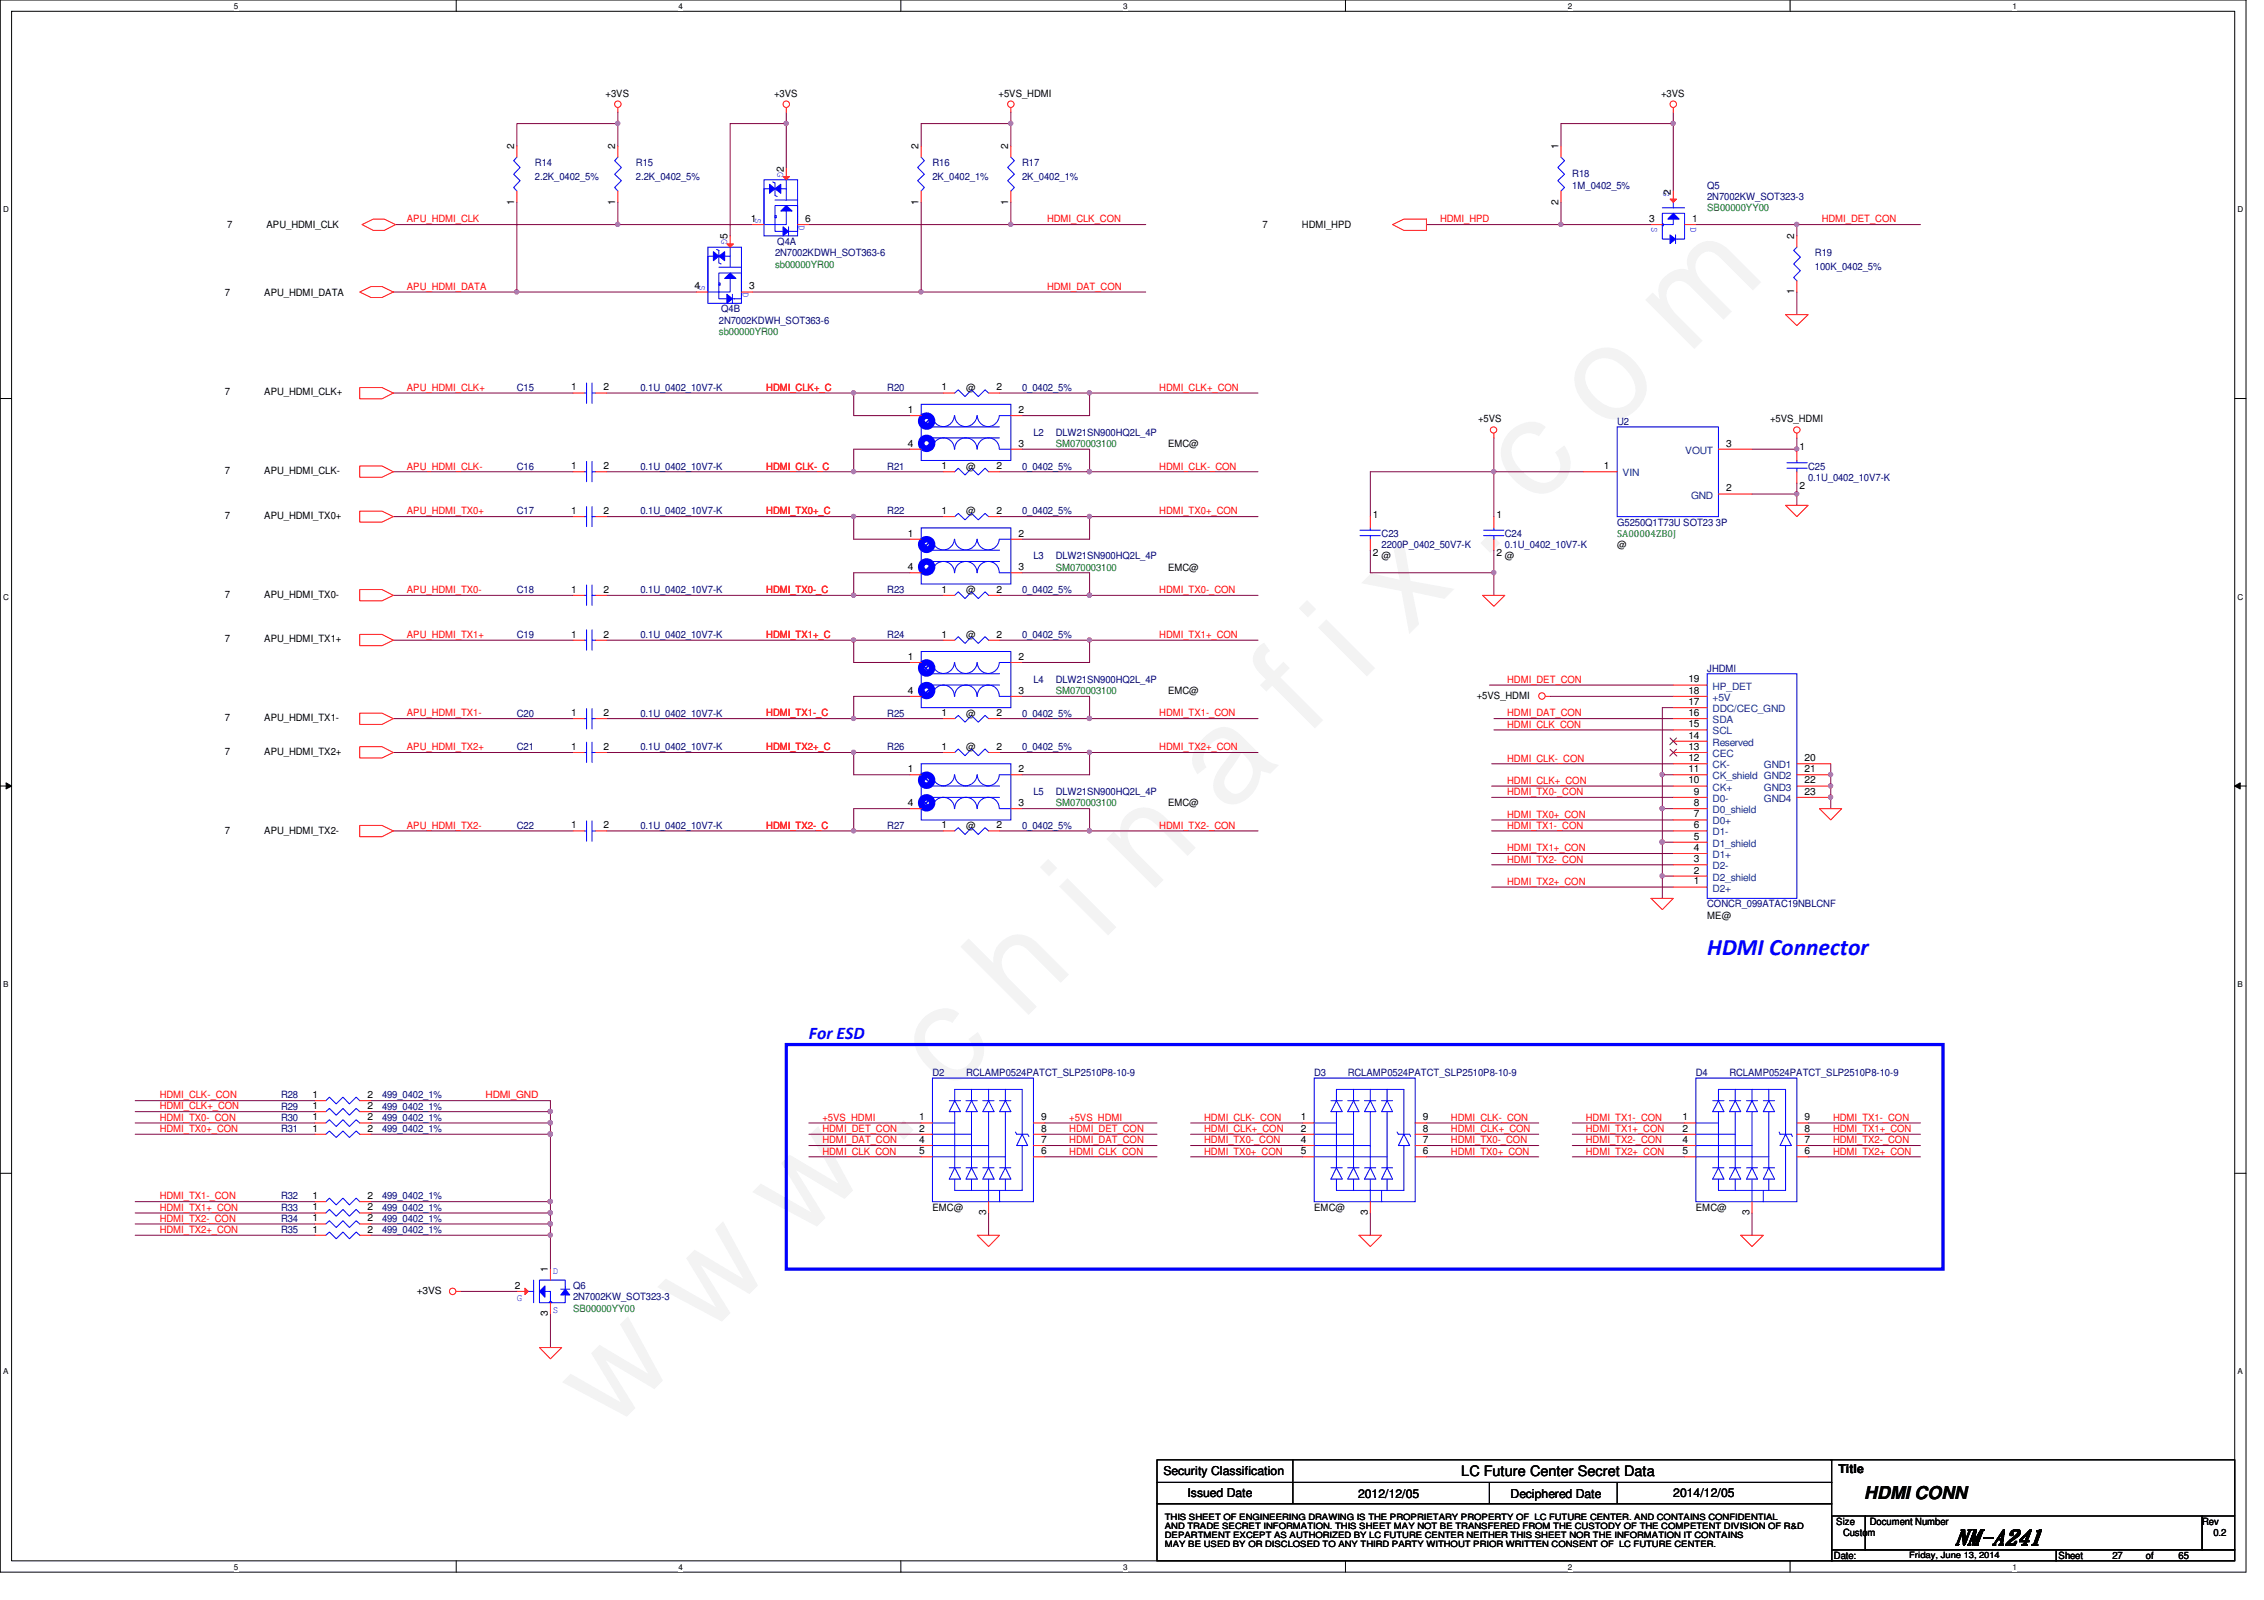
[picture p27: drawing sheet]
<svg xmlns="http://www.w3.org/2000/svg" width="297mm" height="210mm" viewBox="0 0 297 210" stroke-linecap="round" stroke-linejoin="round" font-family="sans-serif">
<defs><g id="words">
<text font-size="17.6" fill="#f0f" x="80.1" y="188" transform="rotate(-45 80.1 188)">w w w . c h i n a f i x . c o m</text>
<text font-size="3.1" fill="#00f" x="224" y="125.3">HDMI Connector</text>
<text font-size="2.8" x="256.4" y="202.7">NM-A241</text>
<text font-size="2.3" fill="#00f" x="106.1" y="136.3">For ESD</text>
<text font-size="2.3" x="244.6" y="196.6">HDMI CONN</text>
<text font-size="1.9" x="191.7" y="193.7">LC Future Center Secret Data</text>
<g font-size="1.6">
<text x="152.7" y="193.5">Security Classification</text>
<text x="155.8" y="196.3">Issued Date</text>
<text x="178.2" y="196.5">2012/12/05</text>
<text x="198.2" y="196.5">Deciphered Date</text>
<text x="219.5" y="196.3">2014/12/05</text>
<text x="241.2" y="193.2">Title</text>
</g>
<g font-size="1.3">
<text x="79.5" y="12.7">+3VS</text>
<text x="101.6" y="12.7">+3VS</text>
<text x="131" y="12.7">+5VS_HDMI</text>
<text x="217.9" y="12.7">+3VS</text>
<text x="67.5" y="19.6" transform="rotate(-90 67.5 19.6)">2</text>
<text x="80.7" y="19.6" transform="rotate(-90 80.7 19.6)">2</text>
<text x="102.8" y="22.6" transform="rotate(-90 102.8 22.6)">2</text>
<text x="120.5" y="19.6" transform="rotate(-90 120.5 19.6)">2</text>
<text x="132.3" y="19.6" transform="rotate(-90 132.3 19.6)">2</text>
<text x="204.5" y="19.6" transform="rotate(-90 204.5 19.6)">1</text>
<text x="29.8" y="29.9">7</text>
<text x="35" y="29.9">APU_HDMI_CLK</text>
<text x="67.5" y="26.8" transform="rotate(-90 67.5 26.8)">1</text>
<text x="80.7" y="26.8" transform="rotate(-90 80.7 26.8)">1</text>
<text x="98.5" y="29.1">1</text>
<text x="105.7" y="29.1">6</text>
<text x="120.5" y="26.8" transform="rotate(-90 120.5 26.8)">1</text>
<text x="132.3" y="26.8" transform="rotate(-90 132.3 26.8)">1</text>
<text x="165.6" y="29.9">7</text>
<text x="170.8" y="29.9">HDMI_HPD</text>
<text x="204.5" y="26.8" transform="rotate(-90 204.5 26.8)">2</text>
<text x="216.4" y="29.1">3</text>
<text x="219.2" y="25.5" transform="rotate(-90 219.2 25.5)">2</text>
<text x="222" y="29.1">1</text>
<text x="95.5" y="31.4" transform="rotate(-90 95.5 31.4)">5</text>
<text x="235.4" y="31.4" transform="rotate(-90 235.4 31.4)">2</text>
<text x="29.5" y="38.8">7</text>
<text x="34.7" y="38.8">APU_HDMI_DATA</text>
<text x="91.1" y="38">4</text>
<text x="98.3" y="38">3</text>
<text x="235.4" y="38.6" transform="rotate(-90 235.4 38.6)">1</text>
<text x="29.5" y="51.9">7</text>
<text x="34.7" y="51.9">APU_HDMI_CLK+</text>
<text x="74.9" y="51.2">1</text>
<text x="79.2" y="51.2">2</text>
<text x="123.5" y="51.2">1</text>
<text x="126.7" y="51.3">@</text>
<text x="130.7" y="51.2">2</text>
<text x="119.1" y="54.2">1</text>
<text x="119.1" y="58.6">4</text>
<text x="133.6" y="54.2">2</text>
<text x="133.6" y="58.6">3</text>
<text x="153.2" y="58.6">EMC@</text>
<text x="193.9" y="55.4">+5VS</text>
<text x="226.5" y="58.6">3</text>
<text x="232.2" y="55.4">+5VS_HDMI</text>
<text x="236.1" y="59.1">1</text>
<text x="29.5" y="62.2">7</text>
<text x="34.7" y="62.2">APU_HDMI_CLK-</text>
<text x="74.9" y="61.6">1</text>
<text x="79.2" y="61.6">2</text>
<text x="123.5" y="61.6">1</text>
<text x="126.7" y="61.6">@</text>
<text x="130.7" y="61.6">2</text>
<text x="210.4" y="61.6">1</text>
<text x="226.5" y="64.5">2</text>
<text x="236.1" y="64.1">2</text>
<text x="29.5" y="68.1">7</text>
<text x="34.7" y="68.1">APU_HDMI_TX0+</text>
<text x="74.9" y="67.4">1</text>
<text x="79.2" y="67.4">2</text>
<text x="119.1" y="70.4">1</text>
<text x="123.5" y="67.4">1</text>
<text x="126.7" y="67.5">@</text>
<text x="130.7" y="67.4">2</text>
<text x="133.6" y="70.4">2</text>
<text x="180.1" y="67.9">1</text>
<text x="196.3" y="67.9">1</text>
<text x="212.2" y="71.9">@</text>
<text x="74.9" y="77.8">1</text>
<text x="79.2" y="77.8">2</text>
<text x="119.1" y="74.8">4</text>
<text x="123.5" y="77.8">1</text>
<text x="126.7" y="77.8">@</text>
<text x="130.7" y="77.8">2</text>
<text x="133.6" y="74.8">3</text>
<text x="153.2" y="74.8">EMC@</text>
<text x="180.1" y="72.9">2</text>
<text x="181.3" y="73.4">@</text>
<text x="196.3" y="72.9">2</text>
<text x="197.4" y="73.4">@</text>
<text x="29.5" y="78.4">7</text>
<text x="34.7" y="78.4">APU_HDMI_TX0-</text>
<text x="74.9" y="83.7">1</text>
<text x="79.2" y="83.7">2</text>
<text x="123.5" y="83.7">1</text>
<text x="126.7" y="83.7">@</text>
<text x="130.7" y="83.7">2</text>
<text x="29.5" y="84.3">7</text>
<text x="34.7" y="84.3">APU_HDMI_TX1+</text>
<text x="119.1" y="86.6">1</text>
<text x="133.6" y="86.6">2</text>
<text x="221.5" y="89.5">19</text>
<text x="29.5" y="94.6">7</text>
<text x="34.7" y="94.6">APU_HDMI_TX1-</text>
<text x="74.9" y="93.9">1</text>
<text x="79.2" y="93.9">2</text>
<text x="119.1" y="91">4</text>
<text x="123.5" y="93.9">1</text>
<text x="126.7" y="94">@</text>
<text x="130.7" y="93.9">2</text>
<text x="133.6" y="91">3</text>
<text x="153.2" y="91.1">EMC@</text>
<text x="193.8" y="91.7">+5VS_HDMI</text>
<text x="221.5" y="95.4">15</text>
<text x="221.5" y="93.9">16</text>
<text x="221.5" y="92.5">17</text>
<text x="221.5" y="91">18</text>
<text x="29.5" y="99">7</text>
<text x="34.7" y="99">APU_HDMI_TX2+</text>
<text x="74.9" y="98.4">1</text>
<text x="79.2" y="98.4">2</text>
<text x="119.1" y="101.3">1</text>
<text x="123.5" y="98.4">1</text>
<text x="126.7" y="98.4">@</text>
<text x="130.7" y="98.4">2</text>
<text x="133.6" y="101.3">2</text>
<text x="221.5" y="101.3">11</text>
<text x="221.5" y="99.9">12</text>
<text x="221.5" y="98.4">13</text>
<text x="221.5" y="96.9">14</text>
<text x="236.8" y="99.9">20</text>
<text x="236.8" y="101.3">21</text>
<text x="119.1" y="105.7">4</text>
<text x="133.6" y="105.7">3</text>
<text x="153.2" y="105.8">EMC@</text>
<text x="221.5" y="102.8">10</text>
<text x="222.2" y="107.2">7</text>
<text x="222.2" y="105.7">8</text>
<text x="222.2" y="104.3">9</text>
<text x="236.8" y="102.8">22</text>
<text x="236.8" y="104.3">23</text>
<text x="29.5" y="109.3">7</text>
<text x="34.7" y="109.3">APU_HDMI_TX2-</text>
<text x="74.9" y="108.7">1</text>
<text x="79.2" y="108.7">2</text>
<text x="123.5" y="108.7">1</text>
<text x="126.7" y="108.8">@</text>
<text x="130.7" y="108.7">2</text>
<text x="222.2" y="113.1">3</text>
<text x="222.2" y="111.6">4</text>
<text x="222.2" y="110.2">5</text>
<text x="222.2" y="108.7">6</text>
<text x="222.2" y="116">1</text>
<text x="222.2" y="114.6">2</text>
<text x="224" y="120.5">ME@</text>
<text x="41" y="148.5">1</text>
<text x="41" y="145.5">1</text>
<text x="41" y="147">1</text>
<text x="41" y="144.1">1</text>
<text x="48.2" y="148.5">2</text>
<text x="48.2" y="145.5">2</text>
<text x="48.2" y="147">2</text>
<text x="48.2" y="144.1">2</text>
<text x="120.6" y="149.9">4</text>
<text x="120.6" y="148.5">2</text>
<text x="120.6" y="147">1</text>
<text x="136.6" y="149.9">7</text>
<text x="136.6" y="148.5">8</text>
<text x="136.6" y="147">9</text>
<text x="170.7" y="149.9">4</text>
<text x="170.7" y="148.5">2</text>
<text x="170.7" y="147">1</text>
<text x="186.7" y="149.9">7</text>
<text x="186.7" y="148.5">8</text>
<text x="186.7" y="147">9</text>
<text x="220.8" y="149.9">4</text>
<text x="220.8" y="148.5">2</text>
<text x="220.8" y="147">1</text>
<text x="236.8" y="149.9">7</text>
<text x="236.8" y="148.5">8</text>
<text x="236.8" y="147">9</text>
<text x="120.6" y="151.4">5</text>
<text x="136.6" y="151.4">6</text>
<text x="170.7" y="151.4">5</text>
<text x="186.7" y="151.4">6</text>
<text x="220.8" y="151.4">5</text>
<text x="236.8" y="151.4">6</text>
<text x="41" y="160.2">1</text>
<text x="41" y="157.3">1</text>
<text x="41" y="161.7">1</text>
<text x="41" y="158.8">1</text>
<text x="48.2" y="160.2">2</text>
<text x="48.2" y="157.3">2</text>
<text x="48.2" y="161.7">2</text>
<text x="48.2" y="158.8">2</text>
<text x="122.3" y="158.8">EMC@</text>
<text x="129.4" y="159.4" transform="rotate(-90 129.4 159.4)">3</text>
<text x="172.4" y="158.8">EMC@</text>
<text x="179.4" y="159.4" transform="rotate(-90 179.4 159.4)">3</text>
<text x="222.5" y="158.8">EMC@</text>
<text x="229.5" y="159.4" transform="rotate(-90 229.5 159.4)">3</text>
<text x="71.9" y="166.9" transform="rotate(-90 71.9 166.9)">1</text>
<text x="54.7" y="169.7">+3VS</text>
<text x="67.6" y="169.1">2</text>
<text x="71.9" y="172.7" transform="rotate(-90 71.9 172.7)">3</text>
<text x="240.9" y="200.1">Size</text>
<text x="241.8" y="201.5">Custom</text>
<text x="245.3" y="200.1">Document Number</text>
<text x="288.9" y="200.1">Rev</text>
<text x="290.4" y="201.5">0.2</text>
<text x="240.6" y="204.5">Date:</text>
<text x="270.1" y="204.5">Sheet</text>
<text x="277.2" y="204.5">27</text>
<text x="281.6" y="204.5">of</text>
<text x="285.8" y="204.5">65</text>
</g>
<g font-size="1.3" fill="#000080">
<text x="70.2" y="21.8">R14</text>
<text x="70.2" y="23.6">2.2K_0402_5%</text>
<text x="83.4" y="21.8">R15</text>
<text x="83.4" y="23.6">2.2K_0402_5%</text>
<text x="122.3" y="21.8">R16</text>
<text x="122.3" y="23.6">2K_0402_1%</text>
<text x="134.1" y="21.8">R17</text>
<text x="134.1" y="23.6">2K_0402_1%</text>
<text x="206.3" y="23.3">R18</text>
<text x="206.3" y="24.8">1M_0402_5%</text>
<text x="224" y="24.8">Q5</text>
<text x="224" y="26.2">2N7002KW_SOT323-3</text>
<text x="101.7" y="33.6">2N7002KDWH_SOT363-6</text>
<text x="102" y="32.1">Q4A</text>
<text x="238.1" y="33.6">R19</text>
<text x="238.1" y="35.4">100K_0402_5%</text>
<text x="94.6" y="41">Q4B</text>
<text x="94.3" y="42.5">2N7002KDWH_SOT363-6</text>
<text x="67.8" y="51.3">C15</text>
<text x="84" y="51.3">0.1U_0402_10V7-K</text>
<text x="116.4" y="51.3">R20</text>
<text x="134.1" y="51.3">0_0402_5%</text>
<text x="135.6" y="57.2">L2</text>
<text x="138.5" y="57.2">DLW21SN900HQ2L_4P</text>
<text x="212.2" y="55.7">U2</text>
<text x="67.8" y="61.6">C16</text>
<text x="84" y="61.6">0.1U_0402_10V7-K</text>
<text x="116.4" y="61.6">R21</text>
<text x="134.1" y="61.6">0_0402_5%</text>
<text x="237.2" y="61.6">C25</text>
<text x="237.2" y="63.1">0.1U_0402_10V7-K</text>
<text x="67.8" y="67.5">C17</text>
<text x="84" y="67.5">0.1U_0402_10V7-K</text>
<text x="116.4" y="67.5">R22</text>
<text x="134.1" y="67.5">0_0402_5%</text>
<text x="181.3" y="70.4">C23</text>
<text x="181.3" y="71.9">2200P_0402_50V7-K</text>
<text x="197.4" y="70.4">C24</text>
<text x="197.4" y="71.9">0.1U_0402_10V7-K</text>
<text x="212.2" y="69">G5250Q1T73U SOT23 3P</text>
<text x="67.8" y="77.8">C18</text>
<text x="84" y="77.8">0.1U_0402_10V7-K</text>
<text x="116.4" y="77.8">R23</text>
<text x="134.1" y="77.8">0_0402_5%</text>
<text x="135.6" y="73.4">L3</text>
<text x="138.5" y="73.4">DLW21SN900HQ2L_4P</text>
<text x="67.8" y="83.7">C19</text>
<text x="84" y="83.7">0.1U_0402_10V7-K</text>
<text x="116.4" y="83.7">R24</text>
<text x="134.1" y="83.7">0_0402_5%</text>
<text x="135.6" y="89.6">L4</text>
<text x="138.5" y="89.6">DLW21SN900HQ2L_4P</text>
<text x="224" y="88.1">JHDMI</text>
<text x="67.8" y="94">C20</text>
<text x="84" y="94">0.1U_0402_10V7-K</text>
<text x="116.4" y="94">R25</text>
<text x="134.1" y="94">0_0402_5%</text>
<text x="67.8" y="98.4">C21</text>
<text x="84" y="98.4">0.1U_0402_10V7-K</text>
<text x="116.4" y="98.4">R26</text>
<text x="134.1" y="98.4">0_0402_5%</text>
<text x="135.6" y="104.3">L5</text>
<text x="138.5" y="104.3">DLW21SN900HQ2L_4P</text>
<text x="67.8" y="108.8">C22</text>
<text x="84" y="108.8">0.1U_0402_10V7-K</text>
<text x="116.4" y="108.8">R27</text>
<text x="134.1" y="108.8">0_0402_5%</text>
<text x="224" y="119">CONCR_099ATAC19NBLCNF</text>
<text x="122.3" y="141.1">D2</text>
<text x="126.7" y="141.1">RCLAMP0524PATCT_SLP2510P8-10-9</text>
<text x="172.4" y="141.1">D3</text>
<text x="176.8" y="141.1">RCLAMP0524PATCT_SLP2510P8-10-9</text>
<text x="222.5" y="141.1">D4</text>
<text x="226.9" y="141.1">RCLAMP0524PATCT_SLP2510P8-10-9</text>
<text x="36.9" y="148.5">R31</text>
<text x="36.9" y="145.6">R29</text>
<text x="36.9" y="147">R30</text>
<text x="36.9" y="144.1">R28</text>
<text x="50.1" y="148.5">499_0402_1%</text>
<text x="50.1" y="145.6">499_0402_1%</text>
<text x="50.1" y="147">499_0402_1%</text>
<text x="50.1" y="144.1">499_0402_1%</text>
<text x="36.9" y="160.3">R34</text>
<text x="36.9" y="157.4">R32</text>
<text x="36.9" y="161.8">R35</text>
<text x="36.9" y="158.8">R33</text>
<text x="50.1" y="160.3">499_0402_1%</text>
<text x="50.1" y="157.4">499_0402_1%</text>
<text x="50.1" y="161.8">499_0402_1%</text>
<text x="50.1" y="158.8">499_0402_1%</text>
<text x="75.2" y="169.1">Q6</text>
<text x="75.2" y="170.6">2N7002KW_SOT323-3</text>
</g>
<g font-size="1.3" fill="#00f">
<text x="102" y="22.6" transform="rotate(90 102 22.6)">G</text>
<text x="99.1" y="28.6" transform="rotate(90 99.1 28.6)">S</text>
<text x="104.8" y="29.5" transform="rotate(90 104.8 29.5)">D</text>
<text x="216.7" y="29.8" transform="rotate(90 216.7 29.8)">S</text>
<text x="218.3" y="25.1" transform="rotate(90 218.3 25.1)">G</text>
<text x="221.8" y="29.8" transform="rotate(90 221.8 29.8)">D</text>
<text x="94.7" y="31.4" transform="rotate(90 94.7 31.4)">G</text>
<text x="91.7" y="37.4" transform="rotate(90 91.7 37.4)">S</text>
<text x="97.4" y="38.3" transform="rotate(90 97.4 38.3)">D</text>
<text x="72.5" y="167.1">D</text>
<text x="67.8" y="170.6">G</text>
<text x="72.5" y="172.3">S</text>
</g>
<g font-size="1.3" fill="#f00">
<text x="53.4" y="29.2">APU_HDMI_CLK</text>
<text x="137.4" y="29.2">HDMI_CLK_CON</text>
<text x="188.9" y="29.2">HDMI_HPD</text>
<text x="239" y="29.2">HDMI_DET_CON</text>
<text x="53.4" y="38">APU_HDMI_DATA</text>
<text x="137.4" y="38">HDMI_DAT_CON</text>
<text x="53.4" y="51.3">APU_HDMI_CLK+</text>
<text x="100.5" y="51.3">HDMI_CLK+_C</text>
<text x="152.1" y="51.3">HDMI_CLK+_CON</text>
<text x="53.4" y="61.6">APU_HDMI_CLK-</text>
<text x="100.5" y="61.6">HDMI_CLK-_C</text>
<text x="152.1" y="61.6">HDMI_CLK-_CON</text>
<text x="53.4" y="67.5">APU_HDMI_TX0+</text>
<text x="100.5" y="67.5">HDMI_TX0+_C</text>
<text x="152.1" y="67.5">HDMI_TX0+_CON</text>
<text x="53.4" y="77.8">APU_HDMI_TX0-</text>
<text x="100.5" y="77.8">HDMI_TX0-_C</text>
<text x="152.1" y="77.8">HDMI_TX0-_CON</text>
<text x="53.4" y="83.7">APU_HDMI_TX1+</text>
<text x="100.5" y="83.7">HDMI_TX1+_C</text>
<text x="152.1" y="83.7">HDMI_TX1+_CON</text>
<text x="197.7" y="89.6">HDMI_DET_CON</text>
<text x="53.4" y="94">APU_HDMI_TX1-</text>
<text x="100.5" y="94">HDMI_TX1-_C</text>
<text x="152.1" y="94">HDMI_TX1-_CON</text>
<text x="197.7" y="95.5">HDMI_CLK_CON</text>
<text x="197.7" y="94">HDMI_DAT_CON</text>
<text x="53.4" y="98.4">APU_HDMI_TX2+</text>
<text x="100.5" y="98.4">HDMI_TX2+_C</text>
<text x="152.1" y="98.4">HDMI_TX2+_CON</text>
<text x="197.7" y="99.9">HDMI_CLK-_CON</text>
<text x="197.7" y="104.3">HDMI_TX0-_CON</text>
<text x="197.7" y="102.8">HDMI_CLK+_CON</text>
<text x="197.7" y="107.3">HDMI_TX0+_CON</text>
<text x="53.4" y="108.7">APU_HDMI_TX2-</text>
<text x="100.5" y="108.7">HDMI_TX2-_C</text>
<text x="152.1" y="108.7">HDMI_TX2-_CON</text>
<text x="197.7" y="113.2">HDMI_TX2-_CON</text>
<text x="197.7" y="111.7">HDMI_TX1+_CON</text>
<text x="197.7" y="108.7">HDMI_TX1-_CON</text>
<text x="197.7" y="116.1">HDMI_TX2+_CON</text>
<text x="21" y="144.1">HDMI_CLK-_CON</text>
<text x="21" y="145.5">HDMI_CLK+_CON</text>
<text x="21" y="148.5">HDMI_TX0+_CON</text>
<text x="21" y="147">HDMI_TX0-_CON</text>
<text x="63.7" y="144.1">HDMI_GND</text>
<text x="107.9" y="147">+5VS_HDMI</text>
<text x="107.9" y="148.5">HDMI_DET_CON</text>
<text x="107.9" y="150">HDMI_DAT_CON</text>
<text x="140.3" y="147">+5VS_HDMI</text>
<text x="140.3" y="148.5">HDMI_DET_CON</text>
<text x="140.3" y="150">HDMI_DAT_CON</text>
<text x="158" y="147">HDMI_CLK-_CON</text>
<text x="158" y="148.5">HDMI_CLK+_CON</text>
<text x="158" y="150">HDMI_TX0-_CON</text>
<text x="190.4" y="147">HDMI_CLK-_CON</text>
<text x="190.4" y="148.5">HDMI_CLK+_CON</text>
<text x="190.4" y="150">HDMI_TX0-_CON</text>
<text x="208.1" y="148.5">HDMI_TX1+_CON</text>
<text x="208.1" y="147">HDMI_TX1-_CON</text>
<text x="208.1" y="150">HDMI_TX2-_CON</text>
<text x="240.5" y="148.5">HDMI_TX1+_CON</text>
<text x="240.5" y="147">HDMI_TX1-_CON</text>
<text x="240.5" y="150">HDMI_TX2-_CON</text>
<text x="107.9" y="151.5">HDMI_CLK_CON</text>
<text x="140.3" y="151.5">HDMI_CLK_CON</text>
<text x="158" y="151.5">HDMI_TX0+_CON</text>
<text x="190.4" y="151.5">HDMI_TX0+_CON</text>
<text x="208.1" y="151.5">HDMI_TX2+_CON</text>
<text x="240.5" y="151.5">HDMI_TX2+_CON</text>
<text x="21" y="158.8">HDMI_TX1+_CON</text>
<text x="21" y="157.4">HDMI_TX1-_CON</text>
<text x="21" y="161.8">HDMI_TX2+_CON</text>
<text x="21" y="160.3">HDMI_TX2-_CON</text>
</g>
<g font-size="1.3" fill="#008000">
<text x="224" y="27.7">SB00000YY00</text>
<text x="101.7" y="35.1">sb00000YR00</text>
<text x="94.3" y="43.9">sb00000YR00</text>
<text x="138.5" y="58.6">SM070003100</text>
<text x="212.2" y="70.5">SA00004ZB0J</text>
<text x="138.5" y="74.8">SM070003100</text>
<text x="138.5" y="91.1">SM070003100</text>
<text x="138.5" y="105.8">SM070003100</text>
<text x="75.2" y="172.1">SB00000YY00</text>
</g>
<g font-size="1.3" fill="#004080">
<text x="221.1" y="59.5">VOUT</text>
<text x="212.9" y="62.5">VIN</text>
<text x="221.9" y="65.4">GND</text>
<text x="224.7" y="94.9">SDA</text>
<text x="224.7" y="93.4">DDC/CEC_GND</text>
<text x="224.7" y="91.9">+5V</text>
<text x="224.7" y="90.5">HP_DET</text>
<text x="224.7" y="100.8">CK-</text>
<text x="224.7" y="99.3">CEC</text>
<text x="224.7" y="97.8">Reserved</text>
<text x="224.7" y="96.4">SCL</text>
<text x="231.4" y="100.8">GND1</text>
<text x="224.7" y="106.7">D0_shield</text>
<text x="224.7" y="105.2">D0-</text>
<text x="224.7" y="103.7">CK+</text>
<text x="224.7" y="102.2">CK_shield GND2</text>
<text x="231.4" y="103.7">GND3</text>
<text x="231.4" y="105.2">GND4</text>
<text x="224.7" y="112.6">D1+</text>
<text x="224.7" y="111.1">D1_shield</text>
<text x="224.7" y="109.6">D1-</text>
<text x="224.7" y="108.2">D0+</text>
<text x="224.7" y="117">D2+</text>
<text x="224.7" y="115.5">D2_shield</text>
<text x="224.7" y="114">D2-</text>
</g>
<g font-size="1.1">
<text x="30.7" y="1.1">5</text>
<text x="89" y="1.1">4</text>
<text x="147.4" y="1.1">3</text>
<text x="205.7" y="1.1">2</text>
<text x="264" y="1.1">1</text>
<text x=".4" y="27.9">D</text>
<text x="293.6" y="27.9">D</text>
<text x=".4" y="78.7">C</text>
<text x="293.6" y="78.7">C</text>
<text x=".4" y="129.5">B</text>
<text x="293.6" y="129.5">B</text>
<text x=".4" y="180.3">A</text>
<text x="293.6" y="180.3">A</text>
<text x="152.8" y="201.8">DEPARTMENT EXCEPT AS AUTHORIZED BY LC FUTURE CENTER NEITHER THIS SHEET NOR THE INFORMATION IT CONTAINS</text>
<text x="152.8" y="202.9">MAY BE USED BY OR DISCLOSED TO ANY THIRD PARTY WITHOUT PRIOR WRITTEN CONSENT OF LC FUTURE CENTER.</text>
<text x="152.8" y="199.4">THIS SHEET OF ENGINEERING DRAWING IS THE PROPRIETARY PROPERTY OF LC FUTURE CENTER. AND CONTAINS CONFIDENTIAL</text>
<text x="152.8" y="200.6">AND TRADE SECRET INFORMATION. THIS SHEET MAY NOT BE TRANSFERED FROM THE CUSTODY OF THE COMPETENT DIVISION OF R&amp;D</text>
<text x="30.7" y="205.9">5</text>
<text x="89" y="205.9">4</text>
<text x="147.4" y="205.9">3</text>
<text x="205.7" y="205.9">2</text>
<text x="250.5" y="204.4">Friday, June 13, 2014</text>
<text x="264" y="205.9">1</text>
</g>
</g></defs>
<path d="M0 0h294.7v206.2h-294.7zM1.5 1.5h291.7v203.3h-291.7z" fill="none" stroke="#000" stroke-width=".13"/>
<g fill="#fff">
<path d="M30.7 .2h.6v1.2h-.6z"/>
<path d="M30.7 204.9h.6v1.2h-.6z"/>
</g>
<path d="M59.9 0v1.5M59.9 204.8v1.4" fill="none" stroke="#000" stroke-width=".13"/>
<g fill="#fff">
<path d="M89 .2h.6v1.2h-.6z"/>
<path d="M89 204.9h.6v1.2h-.6z"/>
</g>
<path d="M118.2 0v1.5M118.2 204.8v1.4" fill="none" stroke="#000" stroke-width=".13"/>
<g fill="#fff">
<path d="M147.4 .2h.6v1.2h-.6z"/>
<path d="M147.4 204.9h.6v1.2h-.6z"/>
</g>
<path d="M176.5 0v1.5M176.5 204.8v1.4" fill="none" stroke="#000" stroke-width=".13"/>
<g fill="#fff">
<path d="M205.7 .2h.6v1.2h-.6z"/>
<path d="M205.7 204.9h.6v1.2h-.6z"/>
</g>
<path d="M234.9 0v1.5M234.9 204.8v1.4" fill="none" stroke="#000" stroke-width=".13"/>
<g fill="#fff">
<path d="M264 .2h.6v1.2h-.6z"/>
<path d="M264 204.9h.6v1.2h-.6z"/>
<path d="M.4 26.9h.8v1.2h-.8z"/>
<path d="M293.6 26.9h.7v1.2h-.7z"/>
<path d="M.4 77.7h.8v1.2h-.8z"/>
<path d="M293.6 77.7h.7v1.2h-.7z"/>
</g>
<path d="M0 52.3h1.5M293.2 52.3h1.5" fill="none" stroke="#000" stroke-width=".13"/>
<g fill="#fff">
<path d="M.4 128.5h.7v1.2h-.7z"/>
<path d="M293.6 128.5h.7v1.2h-.7z"/>
</g>
<path d="M0 103.1h1.5M.8 102.7l.7 .4-.7 .4zM293.2 103.1l.7-.4v.8zM293.2 103.1h1.5" fill="none" stroke="#000" stroke-width=".13"/>
<path d="M.8 102.7l.7 .4-.7 .4zM293.2 103.1l.7-.4v.8z" fill="#000"/>
<g fill="#fff">
<path d="M.4 179.3h.7v1.2h-.7z"/>
<path d="M293.6 179.3h.7v1.2h-.7z"/>
</g>
<path d="M0 153.9h1.5M293.2 153.9h1.5M60.4 171.6h.1" fill="none" stroke="#000" stroke-width=".13"/>
<path d="M103.2 137h151.7v29.5h-151.7z" fill="none" stroke="#00f" stroke-width=".42"/>
<path d="M219.5 14.7v1.5" fill="none" stroke="#800040" stroke-width=".13"/>
<circle cx="219.5" cy="16.2" r=".29" fill="#f0f"/>
<circle cx="219.5" cy="16.2" r=".29" fill="none" stroke="#f0f" stroke-width=".13"/>
<path d="M120.9 19.2v-3h11.7v3M219.5 16.2h-14.7v3M120.9 38.3h29.4" fill="none" stroke="#800040" stroke-width=".13"/>
<circle cx="132.6" cy="16.2" r=".29" fill="#f0f"/>
<circle cx="132.6" cy="16.2" r=".29" fill="none" stroke="#f0f" stroke-width=".13"/>
<g fill="none" stroke="#800040" stroke-width=".13">
<path d="M132.6 14.7v1.5M51.6 51.6h23.6M79.6 51.6h32.4v2.9M51.6 61.9h23.6M51.6 78.1h23.6M51.6 67.8h23.6M79.6 61.9h32.4M79.6 67.8h32.4M79.6 78.1h32.4M51.6 94.3h23.6M51.6 84h23.6M51.6 98.7h23.6"/>
<path d="M79.6 84h32.4M79.6 94.3h32.4M79.6 98.7h32.4M51.6 109h23.6M79.6 109h32.4M240.2 104.6v1.5M48.7 159.1h23.5M48.7 147.3h23.5M48.7 144.4h23.5M48.7 145.8h23.5M48.7 157.6h23.5M48.7 148.8h23.5"/>
<path d="M48.7 160.6h23.5M48.7 162.1h23.5"/>
</g>
<circle cx="240.2" cy="104.6" r=".29" fill="#f0f"/>
<circle cx="240.2" cy="104.6" r=".29" fill="none" stroke="#f0f" stroke-width=".13"/>
<path d="M103.2 22.1v-5.9h-7.4v14.7" fill="none" stroke="#800040" stroke-width=".13"/>
<circle cx="103.1" cy="16.2" r=".29" fill="#f0f"/>
<circle cx="103.1" cy="16.2" r=".29" fill="none" stroke="#f0f" stroke-width=".13"/>
<path d="M103.2 14.7v1.5" fill="none" stroke="#800040" stroke-width=".13"/>
<circle cx="67.8" cy="38.3" r=".29" fill="#f0f"/>
<circle cx="67.8" cy="38.3" r=".29" fill="none" stroke="#f0f" stroke-width=".13"/>
<path d="M219.5 16.2v8.9M235.8 29.5h16.2M240.2 103.1v1.5M60.4 169.4h7.4" fill="none" stroke="#800040" stroke-width=".13"/>
<circle cx="240.2" cy="103.1" r=".29" fill="#f0f"/>
<circle cx="240.2" cy="103.1" r=".29" fill="none" stroke="#f0f" stroke-width=".13"/>
<path d="M240.2 101.6v1.5" fill="none" stroke="#800040" stroke-width=".13"/>
<circle cx="240.2" cy="101.6" r=".29" fill="#f0f"/>
<circle cx="240.2" cy="101.6" r=".29" fill="none" stroke="#f0f" stroke-width=".13"/>
<path d="M81.1 16.2h-13.3v3M240.2 100.2v1.4" fill="none" stroke="#800040" stroke-width=".13"/>
<circle cx="81" cy="16.2" r=".29" fill="#f0f"/>
<circle cx="81" cy="16.2" r=".29" fill="none" stroke="#f0f" stroke-width=".13"/>
<g fill="none" stroke="#800040" stroke-width=".13">
<path d="M81.1 14.7v4.5M67.8 26.5v11.8h-16.2M81.1 26.5v3h-29.2M17.7 144.4h23.6M17.7 145.8h23.6M17.7 148.8h23.6M17.7 147.3h23.6M17.7 159.1h23.6M17.7 157.6h23.6M237.2 148.8h14.8M237.2 147.3h14.8M237.2 151.8h14.8"/>
<path d="M237.2 150.3h14.8M17.7 162.1h23.6M17.7 160.6h23.6"/>
</g>
<g fill="none" stroke="#f00" stroke-width=".13">
<path d="M81.1 14.1v.6M81.1 19.2v1.4M103.2 14.1v.6M120.9 19.2v1.4M132.6 14.1v.6M219.5 14.1v.6M47.2 38.3l1.5-.7h1.4l1.5 .7-1.5 .7h-1.4zM47.5 29.5l1.5-.8h1.4l1.5 .8-1.5 .7h-1.4zM47.2 50.8h2.9l1.5 .8-1.5 .7h-2.9zM47.2 61.1h2.9l1.5 .8-1.5 .7h-2.9zM47.2 77.3h2.9l1.5 .8-1.5 .7h-2.9zM47.2 67.1h2.9l1.5 .7-1.5 .7h-2.9z"/>
<path d="M47.2 93.6h2.9l1.5 .7-1.5 .7h-2.9zM47.2 83.2h2.9l1.5 .8-1.5 .7h-2.9zM47.2 98h2.9l1.5 .7-1.5 .7h-2.9zM47.2 108.3h2.9l1.5 .7-1.5 .8h-2.9zM238.7 106.1h2.9l-1.4 1.5zM41.3 148.8h1.5M41.3 145.8h1.5M47.2 148.8h1.5M47.2 145.8h1.5M41.3 160.6h1.5M47.2 160.6h1.5M59.9 169.4h.5"/>
<circle cx="81.1" cy="13.7" r=".43"/>
<circle cx="103.2" cy="13.7" r=".43"/>
<circle cx="132.6" cy="13.7" r=".43"/>
<circle cx="219.5" cy="13.7" r=".43"/>
<circle cx="59.4" cy="169.4" r=".43"/>
</g>
<path d="M151.8 191.5h88.5v3h-88.5zM151.8 194.5h88.5v2.8h-88.5zM151.8 197.3h88.5v7.5h-88.5zM169.6 191.5v5.8M195.4 194.5v2.8M212.2 194.5v2.8M240.2 191.5h53v7.4M240.3 198.9h4.4v4.4h-4.4zM244.7 198.9h44.2v4.4h-44.2zM288.9 198.9h4.3v4.4h-4.3zM240.3 203.3h29.5v1.5h-29.5zM269.8 203.3h23.4v1.5h-23.4z" fill="none" stroke="#000" stroke-width=".13"/>
<path d="M81.1 20.6l-.5 .5 .9 .9-.9 .9 .9 .8-.9 .9 .5 .5M100.2 23.6h4.4v7.3h-4.4zM101.4 23.9l.3 .1v1.7l.3 .1M103.2 23.6v2.6M120.9 20.6l.4 .5-.9 .9 .9 .9-.9 .8 .9 .9-.4 .5M42.8 148.8l.4-.4 .9 .8 .9-.8 .8 .8 .9-.8 .5 .4M42.8 145.8l.4-.4 .9 .9 .9-.9 .8 .9 .9-.9 .5 .4M42.8 160.6l.4-.5 .9 .9 .9-.9 .8 .9 .9-.9 .5 .5" fill="none" stroke="#00f" stroke-width=".13"/>
<path d="M102.7 23.2h.9l-.4 .4z" fill="#f00"/>
<g fill="none" stroke="#f00" stroke-width=".13">
<path d="M67.8 19.2v1.4M132.6 19.2v1.4M204.8 19.2v1.4M102.7 23.2h.9l-.4 .4zM103.2 22.1v1.5M235.8 100.2h4.4M235.8 101.6h4.4M235.8 103.1h4.4M235.8 104.6h4.4M41.3 157.6h1.5M41.3 147.3h1.5M41.3 159.1h1.5"/>
<path d="M41.3 144.4h1.5M47.2 157.6h1.5M47.2 147.3h1.5M47.2 159.1h1.5M47.2 144.4h1.5M41.3 162.1h1.5M47.2 162.1h1.5"/>
</g>
<path d="M67.8 20.6l-.4 .5 .8 .9-.8 .9 .8 .8-.8 .9 .4 .5M132.6 20.6l.5 .5-.9 .9 .9 .9-.9 .8 .9 .9-.5 .5M204.8 20.6l.5 .5-.9 .9 .9 .9-.9 .8 .9 .9-.5 .5M224 88.4h11.8v29.5h-11.8zM42.8 157.6l.4-.4 .9 .9 .9-.9 .8 .9 .9-.9 .5 .4M42.8 147.3l.4-.4 .9 .9 .9-.9 .8 .9 .9-.9 .5 .4M42.8 159.1l.4-.4 .9 .9 .9-.9 .8 .9 .9-.9 .5 .4M42.8 144.4l.4-.5 .9 .9 .9-.9 .8 .9 .9-.9 .5 .5M42.8 162.1l.4-.5 .9 .9 .9-.9 .8 .9 .9-.9 .5 .5" fill="none" stroke="#00f" stroke-width=".13"/>
<circle cx="219.5" cy="16.2" r=".29" fill="#f0f"/>
<circle cx="219.5" cy="16.2" r=".29" fill="none" stroke="#f0f" stroke-width=".13"/>
<circle cx="132.6" cy="16.2" r=".29" fill="#f0f"/>
<circle cx="132.6" cy="16.2" r=".29" fill="none" stroke="#f0f" stroke-width=".13"/>
<circle cx="240.2" cy="104.6" r=".29" fill="#f0f"/>
<circle cx="240.2" cy="104.6" r=".29" fill="none" stroke="#f0f" stroke-width=".13"/>
<circle cx="103.1" cy="16.2" r=".29" fill="#f0f"/>
<circle cx="103.1" cy="16.2" r=".29" fill="none" stroke="#f0f" stroke-width=".13"/>
<circle cx="67.8" cy="38.3" r=".29" fill="#f0f"/>
<circle cx="67.8" cy="38.3" r=".29" fill="none" stroke="#f0f" stroke-width=".13"/>
<circle cx="240.2" cy="103.1" r=".29" fill="#f0f"/>
<circle cx="240.2" cy="103.1" r=".29" fill="none" stroke="#f0f" stroke-width=".13"/>
<circle cx="240.2" cy="101.6" r=".29" fill="#f0f"/>
<circle cx="240.2" cy="101.6" r=".29" fill="none" stroke="#f0f" stroke-width=".13"/>
<circle cx="81" cy="16.2" r=".29" fill="#f0f"/>
<circle cx="81" cy="16.2" r=".29" fill="none" stroke="#f0f" stroke-width=".13"/>
<use href="#words"/>
</svg>
